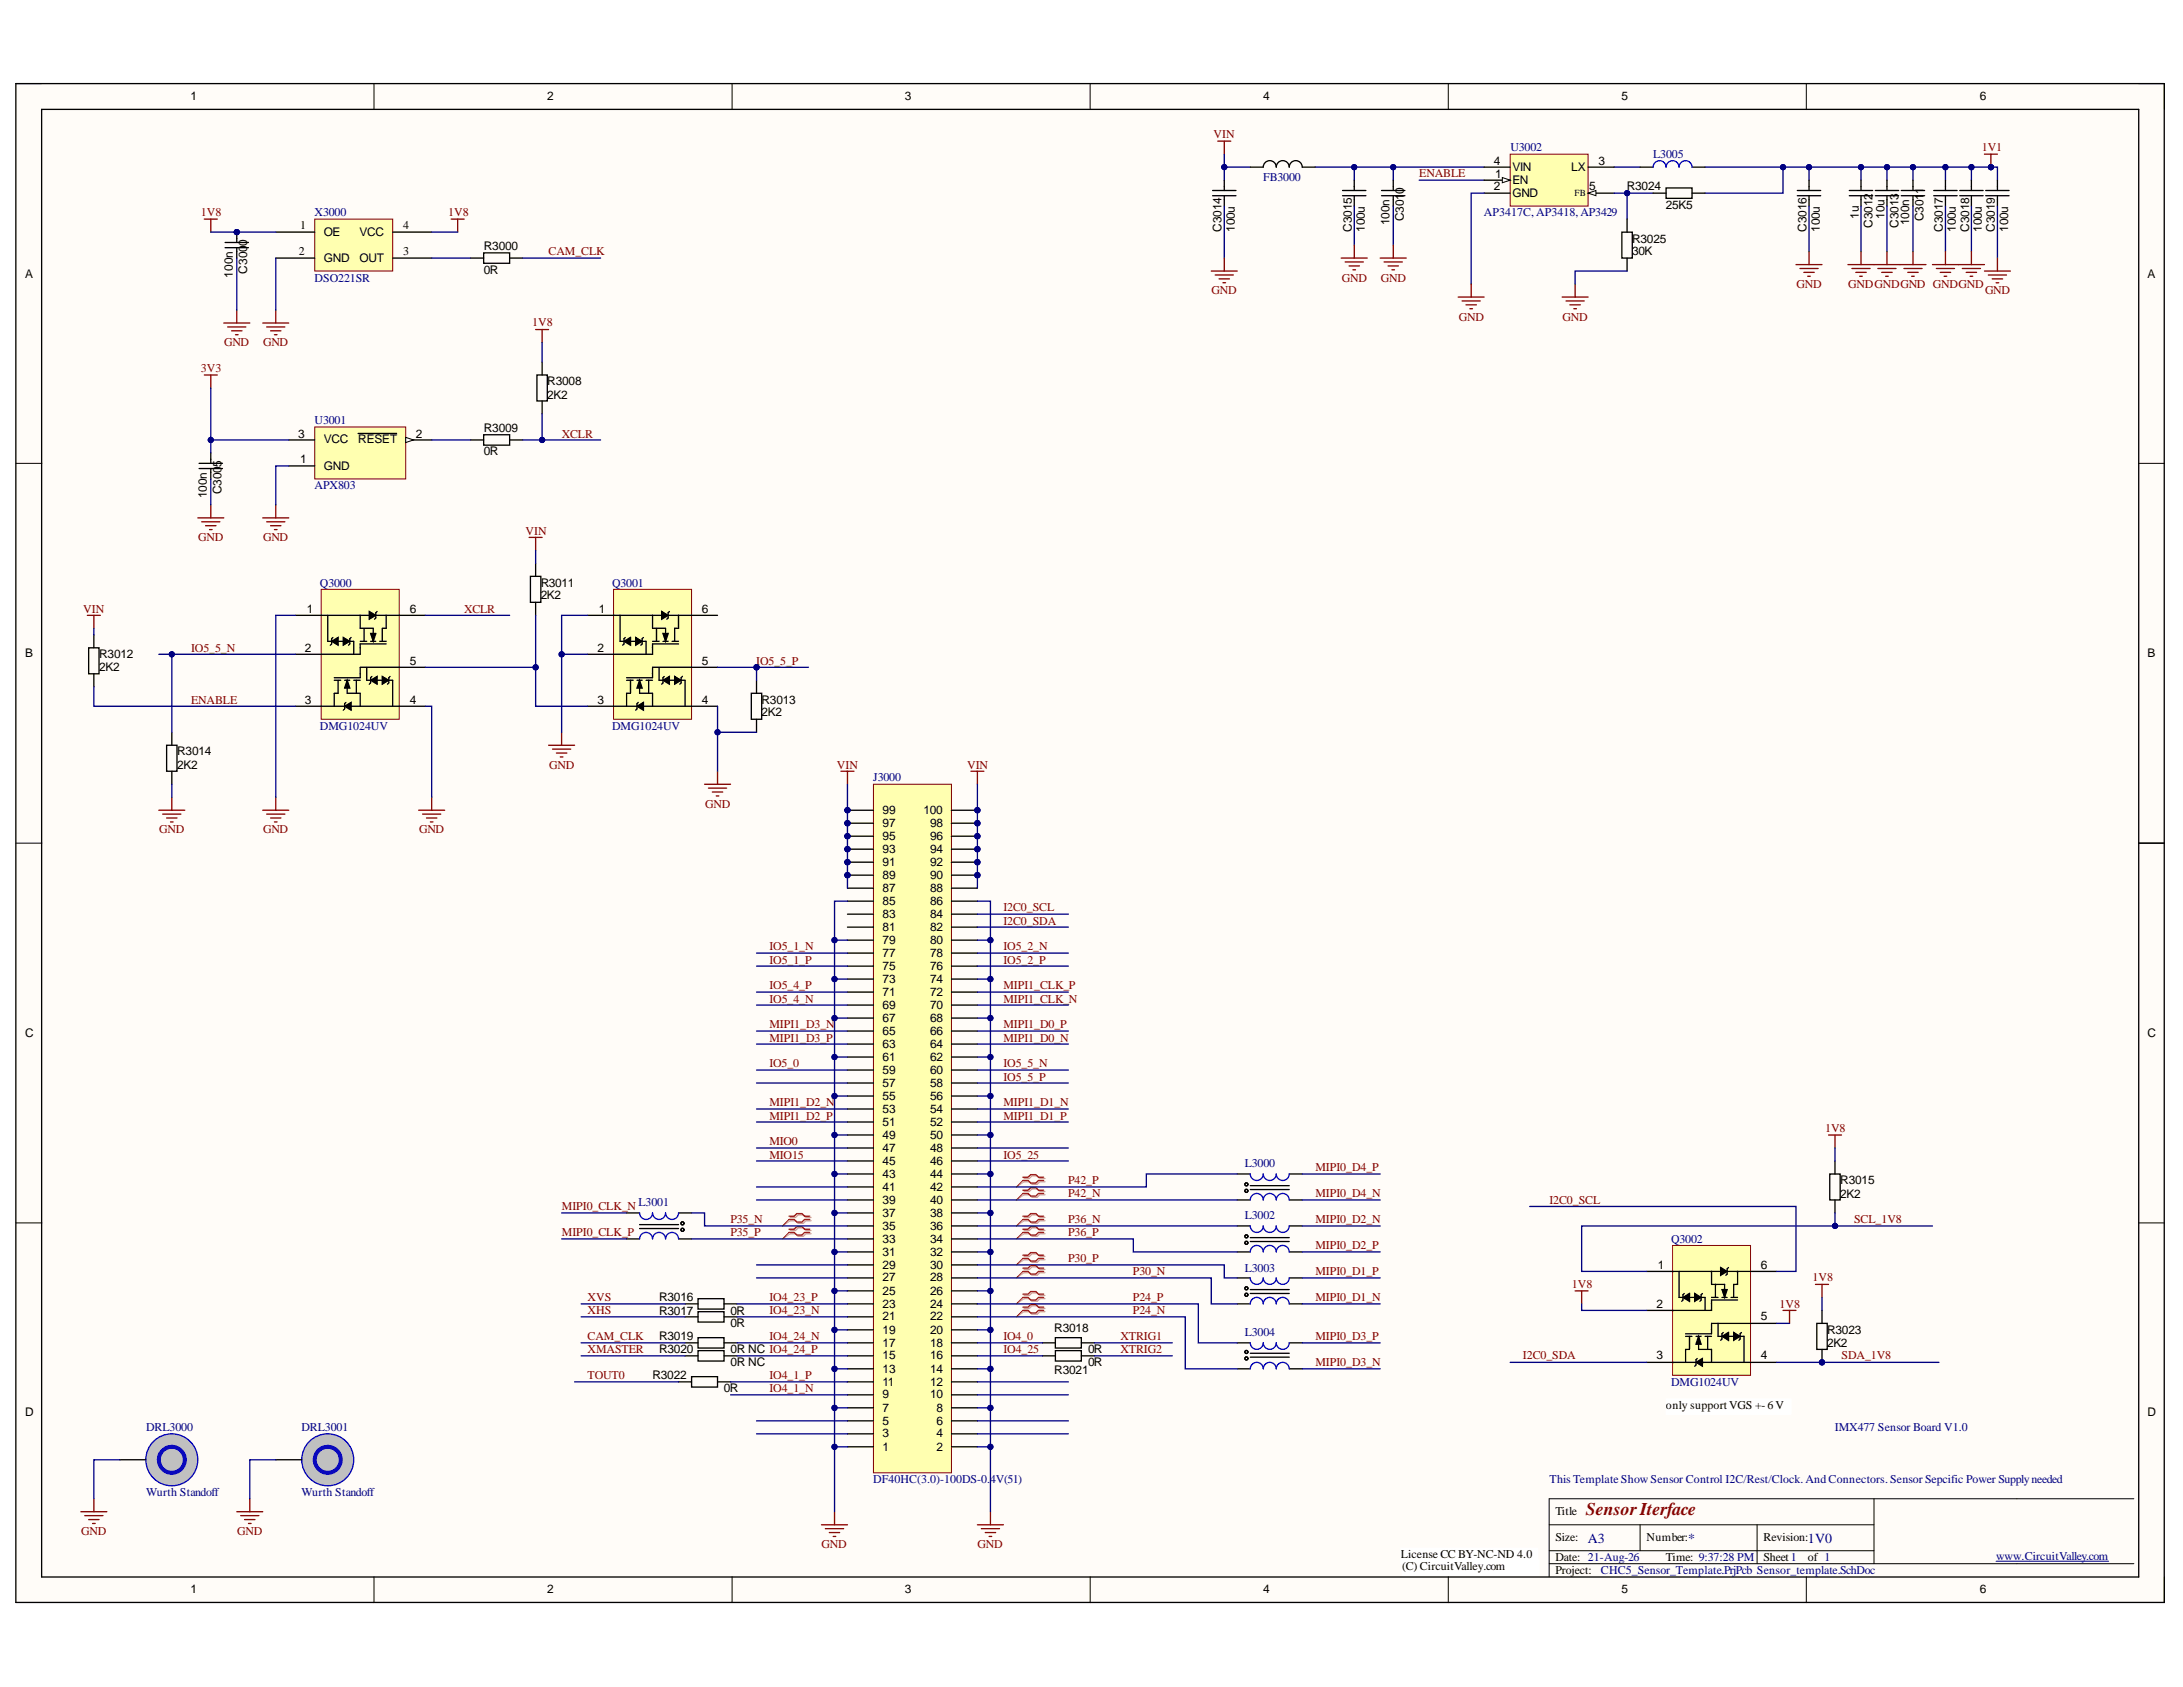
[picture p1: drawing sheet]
<svg xmlns="http://www.w3.org/2000/svg" width="279mm" height="216mm" viewBox="0 0 279 216" stroke-linecap="round" stroke-linejoin="round" font-family="sans-serif">
<defs><g id="words">
<text font-size="2.3" fill="#800000" x="203" y="193.9">SensorIterface</text>
<g font-size="1.8" fill="#000080">
<text x="203.2" y="197.4">A3</text>
<text x="216.1" y="197.4">*</text>
<text x="231.4" y="197.4">1V0</text>
</g>
<g font-size="1.5">
<text x="24.4" y="12.9">1</text>
<text x="70.1" y="12.9">2</text>
<text x="115.8" y="12.9">3</text>
<text x="161.7" y="12.9">4</text>
<text x="207.5" y="12.9">5</text>
<text x="253.4" y="12.9">6</text>
<text x="191.2" y="21.1">4</text>
<text x="191.4" y="22.8">1</text>
<text x="193.6" y="23.5">EN</text>
<text x="193.6" y="21.9">VIN</text>
<text x="201.1" y="21.9">LX</text>
<text x="204.6" y="21.1">3</text>
<text x="38.4" y="29.3">1</text>
<text x="51.6" y="29.3">4</text>
<text x="156.3" y="29.7" transform="rotate(-90 156.3 29.7)">C3014</text>
<text x="158" y="29.7" transform="rotate(-90 158 29.7)">100u</text>
<text x="173" y="29.7" transform="rotate(-90 173 29.7)">C3015</text>
<text x="174.7" y="29.7" transform="rotate(-90 174.7 29.7)">100u</text>
<text x="177.8" y="28.8" transform="rotate(-90 177.8 28.8)">100n</text>
<text x="179.7" y="28.3" transform="rotate(-90 179.7 28.3)">C301</text>
<text x="179.7" y="24.8" transform="rotate(-90 179.7 24.8)">0</text>
<text x="191.2" y="24.4">2</text>
<text x="193.6" y="25.2">GND</text>
<text x="203.4" y="24.4">5</text>
<text x="208.2" y="24.4">R3024</text>
<text x="213.2" y="26.7">25K5</text>
<text x="231.2" y="29.7" transform="rotate(-90 231.2 29.7)">C3016</text>
<text x="232.9" y="29.7" transform="rotate(-90 232.9 29.7)">100u</text>
<text x="237.9" y="28" transform="rotate(-90 237.9 28)">1u</text>
<text x="239.7" y="29.2" transform="rotate(-90 239.7 29.2)">C3012</text>
<text x="241.2" y="28" transform="rotate(-90 241.2 28)">10u</text>
<text x="243" y="29.2" transform="rotate(-90 243 29.2)">C3013</text>
<text x="244.3" y="28.8" transform="rotate(-90 244.3 28.8)">100n</text>
<text x="246.2" y="28.3" transform="rotate(-90 246.2 28.3)">C301</text>
<text x="246.2" y="24.9" transform="rotate(-90 246.2 24.9)">1</text>
<text x="248.6" y="29.7" transform="rotate(-90 248.6 29.7)">C3017</text>
<text x="250.3" y="29.7" transform="rotate(-90 250.3 29.7)">100u</text>
<text x="252" y="29.7" transform="rotate(-90 252 29.7)">C3018</text>
<text x="253.6" y="29.7" transform="rotate(-90 253.6 29.7)">100u</text>
<text x="255.3" y="29.7" transform="rotate(-90 255.3 29.7)">C3019</text>
<text x="257" y="29.7" transform="rotate(-90 257 29.7)">100u</text>
<text x="3.2" y="35.5">A</text>
<text x="29.8" y="35.5" transform="rotate(-90 29.8 35.5)">100n</text>
<text x="31.6" y="35" transform="rotate(-90 31.6 35)">C300</text>
<text x="31.6" y="31.5" transform="rotate(-90 31.6 31.5)">0</text>
<text x="38.2" y="32.6">2</text>
<text x="41.5" y="30.2">OE</text>
<text x="41.5" y="33.5">GND</text>
<text x="46" y="33.5">OUT</text>
<text x="46" y="30.2">VCC</text>
<text x="51.6" y="32.6">3</text>
<text x="61.9" y="35">0R</text>
<text x="61.9" y="32.1">R3000</text>
<text x="208.9" y="32.6">30K</text>
<text x="208.9" y="31">R3025</text>
<text x="274.9" y="35.5">A</text>
<text x="70.1" y="51">2K2</text>
<text x="70.1" y="49.3">R3008</text>
<text x="28.3" y="59.7" transform="rotate(-90 28.3 59.7)">5</text>
<text x="38.2" y="56">3</text>
<text x="38.4" y="59.3">1</text>
<text x="41.5" y="56.8">VCC</text>
<text x="45.9" y="56.8">RESET</text>
<text x="53.2" y="56">2</text>
<text x="61.9" y="58.3">0R</text>
<text x="61.9" y="55.3">R3009</text>
<text x="26.5" y="63.8" transform="rotate(-90 26.5 63.8)">100n</text>
<text x="28.3" y="63.3" transform="rotate(-90 28.3 63.3)">C300</text>
<text x="41.5" y="60.1">GND</text>
<text x="69.2" y="76.7">2K2</text>
<text x="69.2" y="75.1">R3011</text>
<text x="39" y="83.4">2</text>
<text x="39.3" y="78.4">1</text>
<text x="52.5" y="78.4">6</text>
<text x="76.5" y="83.4">2</text>
<text x="76.7" y="78.4">1</text>
<text x="89.8" y="78.4">6</text>
<text x="3.2" y="84.1">B</text>
<text x="12.7" y="85.9">2K2</text>
<text x="12.7" y="84.2">R3012</text>
<text x="52.5" y="85.1">5</text>
<text x="89.8" y="85.1">5</text>
<text x="274.9" y="84.1">B</text>
<text x="39" y="90.1">3</text>
<text x="52.5" y="90.1">4</text>
<text x="76.5" y="90.1">3</text>
<text x="89.8" y="90.1">4</text>
<text x="97.5" y="91.7">2K2</text>
<text x="97.5" y="90.1">R3013</text>
<text x="22.7" y="98.4">2K2</text>
<text x="22.7" y="96.7">R3014</text>
<text x="112.9" y="107.5">95</text>
<text x="112.9" y="105.8">97</text>
<text x="112.9" y="104.2">99</text>
<text x="118.2" y="104.2">100</text>
<text x="119" y="107.5">96</text>
<text x="119" y="105.8">98</text>
<text x="112.9" y="112.5">89</text>
<text x="112.9" y="110.8">91</text>
<text x="112.9" y="109.2">93</text>
<text x="119" y="112.5">90</text>
<text x="119" y="110.8">92</text>
<text x="119" y="109.2">94</text>
<text x="112.9" y="119.2">81</text>
<text x="112.9" y="117.5">83</text>
<text x="112.9" y="115.8">85</text>
<text x="112.9" y="114.2">87</text>
<text x="119" y="119.2">82</text>
<text x="119" y="117.5">84</text>
<text x="119" y="115.8">86</text>
<text x="119" y="114.2">88</text>
<text x="112.9" y="125.8">73</text>
<text x="112.9" y="124.2">75</text>
<text x="112.9" y="122.5">77</text>
<text x="112.9" y="120.8">79</text>
<text x="119" y="125.8">74</text>
<text x="119" y="124.2">76</text>
<text x="119" y="122.5">78</text>
<text x="119" y="120.8">80</text>
<text x="112.9" y="130.8">67</text>
<text x="112.9" y="129.2">69</text>
<text x="112.9" y="127.5">71</text>
<text x="119" y="130.8">68</text>
<text x="119" y="129.2">70</text>
<text x="119" y="127.5">72</text>
<text x="3.2" y="132.7">C</text>
<text x="112.9" y="137.4">59</text>
<text x="112.9" y="135.8">61</text>
<text x="112.9" y="134.1">63</text>
<text x="112.9" y="132.5">65</text>
<text x="119" y="137.4">60</text>
<text x="119" y="135.8">62</text>
<text x="119" y="134.1">64</text>
<text x="119" y="132.5">66</text>
<text x="274.9" y="132.7">C</text>
<text x="112.9" y="142.4">53</text>
<text x="112.9" y="140.7">55</text>
<text x="112.9" y="139.1">57</text>
<text x="119" y="142.4">54</text>
<text x="119" y="140.7">56</text>
<text x="119" y="139.1">58</text>
<text x="112.9" y="149">45</text>
<text x="112.9" y="147.4">47</text>
<text x="112.9" y="145.7">49</text>
<text x="112.9" y="144">51</text>
<text x="119" y="149">46</text>
<text x="119" y="147.4">48</text>
<text x="119" y="145.7">50</text>
<text x="119" y="144">52</text>
<text x="112.9" y="155.7">37</text>
<text x="112.9" y="154">39</text>
<text x="112.9" y="152.4">41</text>
<text x="112.9" y="150.7">43</text>
<text x="119" y="155.7">38</text>
<text x="119" y="154">40</text>
<text x="119" y="152.4">42</text>
<text x="119" y="150.7">44</text>
<text x="235.5" y="153.3">2K2</text>
<text x="235.5" y="151.6">R3015</text>
<text x="112.9" y="160.7">31</text>
<text x="112.9" y="159">33</text>
<text x="112.9" y="157.4">35</text>
<text x="119" y="160.7">32</text>
<text x="119" y="159">34</text>
<text x="119" y="157.4">36</text>
<text x="84.3" y="166.5">R3016</text>
<text x="112.9" y="167.4">23</text>
<text x="112.9" y="165.7">25</text>
<text x="112.9" y="164">27</text>
<text x="112.9" y="162.4">29</text>
<text x="119" y="167.4">24</text>
<text x="119" y="165.7">26</text>
<text x="119" y="164">28</text>
<text x="119" y="162.4">30</text>
<text x="212" y="167.4">2</text>
<text x="212.2" y="162.4">1</text>
<text x="225.4" y="162.4">6</text>
<text x="84.3" y="171.5">R3019</text>
<text x="84.3" y="173.1">R3020</text>
<text x="84.3" y="168.2">R3017</text>
<text x="93.5" y="173.1">0R NC IO4_24_P</text>
<text x="93.5" y="168.2">0R</text>
<text x="93.5" y="169.8">0R</text>
<text x="112.9" y="174">15</text>
<text x="112.9" y="172.4">17</text>
<text x="112.9" y="170.7">19</text>
<text x="112.9" y="169">21</text>
<text x="119" y="174">16</text>
<text x="119" y="172.4">18</text>
<text x="119" y="170.7">20</text>
<text x="119" y="169">22</text>
<text x="134.9" y="170.5">R3018</text>
<text x="139.3" y="173.1">0R</text>
<text x="212" y="174">3</text>
<text x="225.4" y="174">4</text>
<text x="225.4" y="169">5</text>
<text x="233.8" y="172.4">2K2</text>
<text x="233.8" y="170.7">R3023</text>
<text x="83.5" y="176.5">R3022</text>
<text x="92.6" y="178.1">0R</text>
<text x="93.5" y="174.8">0R NC</text>
<text x="112.9" y="179">9</text>
<text x="112.9" y="177.4">11</text>
<text x="112.9" y="175.7">13</text>
<text x="119" y="179">10</text>
<text x="119" y="177.4">12</text>
<text x="119" y="175.7">14</text>
<text x="134.9" y="175.8">R3021</text>
<text x="139.3" y="174.8">0R</text>
<text x="3.2" y="181.3">D</text>
<text x="112.9" y="185.7">1</text>
<text x="112.9" y="184">3</text>
<text x="112.9" y="182.4">5</text>
<text x="112.9" y="180.7">7</text>
<text x="119.9" y="185.7">2</text>
<text x="119.9" y="184">4</text>
<text x="119.9" y="182.4">6</text>
<text x="119.9" y="180.7">8</text>
<text x="213.2" y="180.3">only support VGS +- 6V</text>
<text x="274.9" y="181.3">D</text>
<text x="199.1" y="193.9">Title</text>
<text x="199.1" y="197.2">Size:</text>
<text x="210.7" y="197.2">Number:</text>
<text x="225.7" y="197.2">Revision:</text>
<text x="24.4" y="203.9">1</text>
<text x="70.1" y="203.9">2</text>
<text x="115.8" y="203.9">3</text>
<text x="161.7" y="203.9">4</text>
<text x="179.3" y="199.4">License CC BY-NC-ND 4.0</text>
<text x="179.4" y="201">(C) CircuitValley.com</text>
<text x="199.1" y="199.8">Date: 21-Aug-26</text>
<text x="199.1" y="201.5">Project:</text>
<text x="207.5" y="203.9">5</text>
<text x="213.2" y="199.8">Time: 9:37:28 PM</text>
<text x="225.7" y="199.8">Sheet1</text>
<text x="231.4" y="199.8">of 1</text>
<text x="253.4" y="203.9">6</text>
</g>
<g font-size="1.5" fill="#800000">
<text x="155.3" y="17.7">VIN</text>
<text x="181.6" y="22.7">ENABLE</text>
<text x="253.6" y="19.4">1V1</text>
<text x="25.7" y="27.7">1V8</text>
<text x="57.4" y="27.7">1V8</text>
<text x="70.2" y="32.6">CAM_CLK</text>
<text x="68.1" y="41.8">1V8</text>
<text x="155.1" y="37.6">GND</text>
<text x="171.7" y="36">GND</text>
<text x="176.7" y="36">GND</text>
<text x="186.7" y="41">GND</text>
<text x="200" y="41">GND</text>
<text x="230" y="36.9">GND</text>
<text x="236.5" y="36.9">GNDGNDGND GNDGND</text>
<text x="254.1" y="37.6">GND</text>
<text x="25.7" y="47.6">3V3</text>
<text x="28.7" y="44.3">GND</text>
<text x="33.7" y="44.3">GND</text>
<text x="71.9" y="56">XCLR</text>
<text x="25.4" y="69.3">GND</text>
<text x="33.7" y="69.3">GND</text>
<text x="67.3" y="68.4">VIN</text>
<text x="10.7" y="78.4">VIN</text>
<text x="24.5" y="83.4">IO5_5_N</text>
<text x="59.4" y="78.4">XCLR</text>
<text x="96.8" y="85.1">IO5_5_P</text>
<text x="24.5" y="90.1">ENABLE</text>
<text x="70.3" y="98.4">GND</text>
<text x="107.1" y="98.4">VIN</text>
<text x="123.8" y="98.4">VIN</text>
<text x="20.4" y="106.7">GND</text>
<text x="33.7" y="106.7">GND</text>
<text x="53.6" y="106.7">GND</text>
<text x="90.3" y="103.4">GND</text>
<text x="128.4" y="118.3">I2C0_SDA</text>
<text x="128.4" y="116.6">I2C0_SCL</text>
<text x="98.5" y="121.6">IO5_1_N</text>
<text x="98.5" y="123.3">IO5_1_P</text>
<text x="128.4" y="121.6">IO5_2_N</text>
<text x="128.4" y="123.3">IO5_2_P</text>
<text x="98.5" y="126.6">IO5_4_P</text>
<text x="98.5" y="128.3">IO5_4_N</text>
<text x="98.5" y="131.6">MIPI1_D3_N</text>
<text x="128.4" y="126.6">MIPI1_CLK_P</text>
<text x="128.4" y="131.6">MIPI1_D0_P</text>
<text x="128.4" y="128.3">MIPI1_CLK_N</text>
<text x="98.5" y="133.3">MIPI1_D3_P</text>
<text x="98.5" y="136.6">IO5_0</text>
<text x="128.4" y="133.3">MIPI1_D0_N</text>
<text x="128.4" y="136.6">IO5_5_N</text>
<text x="98.5" y="143.3">MIPI1_D2_P</text>
<text x="98.5" y="141.6">MIPI1_D2_N</text>
<text x="128.4" y="141.6">MIPI1_D1_N</text>
<text x="128.4" y="143.3">MIPI1_D1_P</text>
<text x="128.4" y="138.3">IO5_5_P</text>
<text x="98.5" y="148.3">MIO15</text>
<text x="98.5" y="146.6">MIO0</text>
<text x="128.4" y="148.3">IO5_25</text>
<text x="168.4" y="149.9">MIPI0_D4_P</text>
<text x="233.6" y="144.9">1V8</text>
<text x="71.9" y="154.9">MIPI0_CLK_N</text>
<text x="136.7" y="151.6">P42_P</text>
<text x="136.7" y="153.2">P42_N</text>
<text x="168.4" y="153.2">MIPI0_D4_N</text>
<text x="198.3" y="154">I2C0_SCL</text>
<text x="71.9" y="158.2">MIPI0_CLK_P</text>
<text x="93.5" y="158.2">P35_P</text>
<text x="93.5" y="156.6">P35_N</text>
<text x="136.7" y="156.6">P36_N</text>
<text x="136.7" y="158.2">P36_P</text>
<text x="136.7" y="161.6">P30_P</text>
<text x="168.4" y="156.6">MIPI0_D2_N</text>
<text x="168.4" y="159.9">MIPI0_D2_P</text>
<text x="237.3" y="156.6">SCL_1V8</text>
<text x="75.2" y="166.5">XVS</text>
<text x="98.5" y="166.5">IO4_23_P</text>
<text x="145" y="166.5">P24_P</text>
<text x="145" y="163.2">P30_N</text>
<text x="168.4" y="163.2">MIPI0_D1_P</text>
<text x="168.4" y="166.5">MIPI0_D1_N</text>
<text x="201.2" y="164.9">1V8</text>
<text x="227.8" y="167.4">1V8</text>
<text x="232" y="164">1V8</text>
<text x="75.2" y="171.5">CAM_CLK</text>
<text x="75.2" y="168.1">XHS</text>
<text x="75.2" y="173.1">XMASTER</text>
<text x="98.5" y="168.1">IO4_23_N</text>
<text x="98.5" y="171.5">IO4_24_N</text>
<text x="128.4" y="171.5">IO4_0</text>
<text x="128.4" y="173.1">IO4_25</text>
<text x="143.4" y="171.5">XTRIG1</text>
<text x="143.4" y="173.1">XTRIG2</text>
<text x="145" y="168.1">P24_N</text>
<text x="168.4" y="171.5">MIPI0_D3_P</text>
<text x="194.9" y="174">I2C0_SDA</text>
<text x="235.7" y="174">SDA_1V8</text>
<text x="75.2" y="176.5">TOUT0</text>
<text x="98.5" y="176.5">IO4_1_P</text>
<text x="98.5" y="178.1">IO4_1_N</text>
<text x="168.4" y="174.8">MIPI0_D3_N</text>
<text x="10.4" y="196.5">GND</text>
<text x="30.4" y="196.5">GND</text>
<text x="105.2" y="198.1">GND</text>
<text x="125.1" y="198.1">GND</text>
</g>
<g font-size="1.5" fill="#000080">
<text x="161.7" y="23.2">FB3000</text>
<text x="193.3" y="19.4">U3002</text>
<text x="211.6" y="20.2">L3005</text>
<text x="40.3" y="27.7">X3000</text>
<text x="189.9" y="27.7">AP3417C, AP3418, AP3429</text>
<text x="40.3" y="36">DSO221SR</text>
<text x="40.3" y="54.3">U3001</text>
<text x="40.3" y="62.6">APX803</text>
<text x="40.9" y="75.1">Q3000</text>
<text x="78.3" y="75.1">Q3001</text>
<text x="40.9" y="93.4">DMG1024UV</text>
<text x="78.3" y="93.4">DMG1024UV</text>
<text x="111.8" y="100">J3000</text>
<text x="159.3" y="149.4">L3000</text>
<text x="81.7" y="154.4">L3001</text>
<text x="159.3" y="156.1">L3002</text>
<text x="213.9" y="159">Q3002</text>
<text x="159.3" y="162.7">L3003</text>
<text x="159.3" y="171">L3004</text>
<text x="213.9" y="177.4">DMG1024UV</text>
<text x="18.7" y="183.1">DRL3000</text>
<text x="38.6" y="183.1">DRL3001</text>
<text x="234.9" y="183.1">IMX477 Sensor Board V1.0</text>
<text x="18.7" y="191.5">Wurth Standoff</text>
<text x="38.6" y="191.5">Wurth Standoff</text>
<text x="111.8" y="189.8">DF40HC(3.0)-100DS-0.4V(51)</text>
<text x="198.3" y="189.8">This TemplateShow Sensor Control I2C/Rest/Clock. AndConnectors. Sensor Sepcific Power Supplyneeded</text>
<text x="204.9" y="201.5">CHC5_Sensor_Template.PrjPcb Sensor_template.SchDoc</text>
<text x="255.5" y="199.6">www.CircuitValley.com</text>
</g>
<text font-size="1.2" x="201.5" y="25.1">FB</text>
</g></defs>
<g fill="#fffcf8">
<path d="M2 10.7h275v194.4h-275z" fill-rule="evenodd"/>
<path d="M5.4 14h268.3v187.8h-268.3z" fill-rule="evenodd"/>
</g>
<g fill="none" stroke="#000" stroke-width=".13">
<path d="M2 10.7h3.4M47.9 10.7v3.3M93.7 10.7v3.3M139.5 10.7v3.3M185.4 10.7v3.3M231.2 10.7v3.3M273.7 10.7h3.3v3.3M2 59.3h3.4M273.7 59.3h3.3M2 107.9h3.4M273.7 107.9h3.3M2 156.5h3.4"/>
<path d="M273.7 156.5h3.3M198.3 195.1h41.5M198.3 198.5h41.5M209.9 195.1v3.4M224.9 195.1v5M239.8 191.8v8.3M273.1 191.8h-74.8v10M47.9 201.8v3.3M93.7 201.8v3.3M139.5 201.8v3.3M185.4 201.8v3.3M198.3 200.1h74.8"/>
<path d="M231.2 201.8v3.3M277 201.8v3.3"/>
</g>
<path d="M2 10.7h275v194.4h-275zM5.3 14h268.4v187.8h-268.4zM273.7 107.9h3.3" fill="none" stroke="#000" stroke-width=".17"/>
<path d="M255.5 199.8h14.4" fill="none" stroke="#000080" stroke-width=".13"/>
<path d="M40.3 28h10v6.7h-10z" fill-rule="evenodd" fill="#ffffb0"/>
<path d="M40.3 28h10v6.7h-10z" fill="none" stroke="#800000" stroke-width=".13"/>
<path d="M35.3 29.7h5M35.3 33h5M50.3 29.7h5M50.3 33h5" fill="none" stroke="#000" stroke-width=".17"/>
<g fill="none" stroke="#800000" stroke-width=".17">
<path d="M26.1 28h1.7M27 28v1.7M35.3 39.7v1.6M57.7 28h1.7M58.6 28v1.7M33.6 41.3h3.4M34.1 41.8h2.4M34.6 42.3h1.4M35.1 42.8h.4M33.6 66.3h3.4M34.1 66.8h2.4M34.6 67.3h1.4"/>
<path d="M35.1 67.8h.4M35.3 64.6v1.7"/>
</g>
<path d="M40.3 54.6h11.6v6.7h-11.6z" fill-rule="evenodd" fill="#ffffb0"/>
<path d="M40.3 54.6h11.6v6.7h-11.6z" fill="none" stroke="#800000" stroke-width=".13"/>
<path d="M37 59.6h3.3M51.9 56.3h3.4" fill="none" stroke="#000" stroke-width=".17"/>
<path d="M51.9 56l1 .3-1 .3z" fill="#f8fcff"/>
<path d="M51.9 56l1 .3-1 .3z" fill="none" stroke="#000" stroke-width=".13"/>
<path d="M25.5 59.3h3M25.5 60h3M27 58v1.3M27 60v1.3M37 56.3h3.3M45.8 55.5h5M234.2 150.2h1.3v3.4h-1.3zM234.9 148.6v1.6M234.9 153.6v1.6" fill="none" stroke="#000" stroke-width=".17"/>
<g fill="none" stroke="#800000" stroke-width=".17">
<path d="M30.3 39.7v1.6M28.6 41.3h3.4M29.1 41.8h2.4M29.6 42.3h1.4M30.1 42.8h.4M25.3 66.3h3.3M25.8 66.8h2.3M26.3 67.3h1.3M26.8 67.8h.3M27 64.6v1.7M107.6 98.7h1.7M108.5 98.7v1.7"/>
<path d="M124.3 98.7h1.6M125.1 98.7v1.7M105.1 195.1h3.4M105.6 195.6h2.4M106.1 196.1h1.4M106.6 196.6h.4M106.8 193.5v1.6M125.1 195.1h3.3M125.6 195.6h2.3M126.1 196.1h1.3M126.6 196.6h.3M126.8 193.5v1.6"/>
</g>
<circle cx="30.3" cy="29.7" r=".33" fill="#000080"/>
<circle cx="30.3" cy="29.7" r=".33" fill="none" stroke="#000080" stroke-width=".13"/>
<path d="M30.3 29.7v.8M30.3 32.2v.8" fill="none" stroke="#000" stroke-width=".17"/>
<circle cx="30.3" cy="29.7" r=".33" fill="#000080"/>
<circle cx="30.3" cy="29.7" r=".33" fill="none" stroke="#000080" stroke-width=".13"/>
<path d="M28.8 31h3M28.8 31.7h3M30.3 30.5v.5M30.3 31.7v.5M60.2 33h1.7M61.9 32.4h3.3v1.3h-3.3zM65.2 33h1.7M60.2 56.3h1.7M61.9 55.6h3.3v1.4h-3.3zM65.2 56.3h1.7" fill="none" stroke="#000" stroke-width=".17"/>
<path d="M234 145.3h1.7M234.9 145.3v1.6M201.6 165.2h1.7M202.4 165.2v1.7M228.2 167.7h1.7M229 167.7v1.7" fill="none" stroke="#800000" stroke-width=".17"/>
<circle cx="233.2" cy="174.3" r=".33" fill="#000080"/>
<circle cx="233.2" cy="174.3" r=".33" fill="none" stroke="#000080" stroke-width=".13"/>
<path d="M233.2 167.7v1.7M233.2 172.7v1.7" fill="none" stroke="#000" stroke-width=".17"/>
<circle cx="233.2" cy="174.3" r=".33" fill="#000080"/>
<circle cx="233.2" cy="174.3" r=".33" fill="none" stroke="#000080" stroke-width=".13"/>
<path d="M232.5 169.4h1.4v3.3h-1.4z" fill="none" stroke="#000" stroke-width=".17"/>
<path d="M232.4 164.4h1.6M233.2 164.4v1.6" fill="none" stroke="#800000" stroke-width=".17"/>
<path d="M214.1 159.4h9.9v16.6h-9.9z" fill-rule="evenodd" fill="#ffffb0"/>
<path d="M214.1 159.4h9.9v16.6h-9.9z" fill="none" stroke="#800000" stroke-width=".13"/>
<g fill="none" stroke="#000" stroke-width=".17">
<path d="M68.7 48h1.4v3.3h-1.4zM69.4 46.3v1.7M69.4 51.3v1.7M210.7 162.7h9.5M210.7 174.4h6.4M214.9 162.7v3.3h.8M215.4 166l.8-.5v1zM215.6 165.5l-.2 .2v.7l-.2 .1M215.7 171h.9M216.2 166h.7M216.2 171v1.7h-.5v1.7M216.9 165.5l.8 .5-.8 .5z"/>
<path d="M217.1 174.4l.8-.5v1zM217.1 171h.6M217.2 173.9l-.1 .1v.7l-.2 .2M217.4 171l.3 1h-.6zM217.4 166h.8v1.7M217.4 171v1.7h1.7v1.7M217.9 165.5l-.2 .2v.7l-.1 .1M217.9 174.4h9.5M218.2 171h.9M218.6 171v1.7M219.1 162.7v1.7h1.6v1.6M219.1 166h.8"/>
<path d="M219.6 164.4v1.6M219.9 169.4v1.6h.8M220.2 162.2l.9 .5-.9 .5zM220.4 165h.7l-.4 1zM220.4 171l.8-.5v1zM220.4 166h.7M220.6 170.5l-.2 .2v.7l-.2 .1M221.1 162.7h6.3M221.2 162.2l-.1 .2v.7l-.2 .1M221.2 171h.7M221.6 166h.8M221.9 170.5l.8 .5-.8 .5z"/>
<path d="M222.4 166.4h-3.3v1.3h-8.4M222.4 162.7v1.7h-.5v1.6M222.4 171h.8v3.4M222.9 170.5l-.2 .2v.7l-.1 .1M227.4 169.4h-8.3v1.3h-3.4"/>
</g>
<path d="M215.4 166l.8-.5v1zM217.1 174.4l.8-.5v1zM217.4 171l.3 1h-.6zM216.9 165.5l.8 .5-.8 .5zM220.4 171l.8-.5v1zM220.4 165h.7l-.4 1zM220.2 162.2l.9 .5-.9 .5zM221.9 170.5l.8 .5-.8 .5z" fill="#000"/>
<path d="M68.6 42.2h1.6M69.4 42.2v1.6" fill="none" stroke="#800000" stroke-width=".17"/>
<path d="M41.1 75.4h10v16.7h-10z" fill-rule="evenodd" fill="#ffffb0"/>
<path d="M41.1 75.4h10v16.7h-10z" fill="none" stroke="#800000" stroke-width=".13"/>
<g fill="none" stroke="#000" stroke-width=".17">
<path d="M37.8 78.8h9.5M41.9 78.8v3.3h.9M46.1 78.8v1.6h1.7v1.7M47.3 78.3l.8 .5-.8 .4zM48.1 78.8h6.3M48.3 78.3l-.2 .1v.7l-.2 .1M49.4 78.8v1.6h-.5v1.7M11.3 82.9h1.4v3.3h-1.4zM12 81.2v1.7M12 86.2v1.7M37.8 90.4h6.3M42.4 82.1l.9-.5v1z"/>
<path d="M42.6 81.6l-.2 .1v.7l-.1 .2M42.8 87.1h.8M43.3 82.1h.6M43.3 87.1v1.6h-.5v1.7M43.9 81.6l.9 .5-.9 .5zM44.1 90.4l.8-.5v1zM44.1 87.1h.7M44.3 89.9l-.2 .2v.6l-.2 .2M44.4 87.1l.4 1h-.7zM44.4 82.1h.9v1.6M44.4 87.1v1.6h1.7v1.7M44.9 81.6l-.1 .1v.7l-.2 .2"/>
<path d="M44.9 90.4h9.5M45.3 87.1h.8M45.6 87.1v1.6M46.1 82.1h.8M46.6 80.4v1.7M46.9 85.4v1.7h.9M47.4 81.1h.7l-.3 1zM47.4 87.1l.9-.5v1zM47.4 82.1h.7M47.6 86.6l-.2 .1v.7l-.1 .2M48.3 87.1h.6M48.6 82.1h.8"/>
<path d="M48.9 86.6l.9 .5-.9 .5zM49.4 82.4h-3.3v1.3h-8.3M49.4 87.1h.9v3.3M49.9 86.6l-.1 .1v.7l-.2 .2M54.4 85.4h-8.3v1.3h-3.3M87.7 171.9h1.6M87.7 173.5h1.6M87.7 166.9h1.6M87.7 168.5h1.6M89.3 171.2h3.4v1.3h-3.4zM89.3 172.9h3.4v1.3h-3.4zM89.3 166.2h3.4v1.3h-3.4z"/>
<path d="M89.3 167.9h3.4v1.3h-3.4zM92.7 171.9h1.6M92.7 166.9h1.6M92.7 168.5h1.6M92.7 173.5h1.6"/>
</g>
<path d="M47.3 78.3l.8 .5-.8 .4zM42.4 82.1l.9-.5v1zM44.1 90.4l.8-.5v1zM44.4 87.1l.4 1h-.7zM43.9 81.6l.9 .5-.9 .5zM47.4 87.1l.9-.5v1zM47.4 81.1h.7l-.3 1zM48.9 86.6l.9 .5-.9 .5z" fill="#000"/>
<g fill="none" stroke="#800000" stroke-width=".17">
<path d="M26.1 48h1.7M27 48v1.7M11.2 78.8h1.6M12 78.8v1.6M33.6 103.7h3.4M34.1 104.2h2.4M34.6 104.7h1.4M35.1 105.2h.4M35.3 102v1.7M53.6 103.7h3.3M54.1 104.2h2.3M54.6 104.7h1.3"/>
<path d="M55.1 105.2h.3M55.3 102v1.7"/>
</g>
<circle cx="108.5" cy="112" r=".33" fill="#000080"/>
<circle cx="108.5" cy="112" r=".33" fill="none" stroke="#000080" stroke-width=".13"/>
<circle cx="125.1" cy="112" r=".33" fill="#000080"/>
<circle cx="125.1" cy="112" r=".33" fill="none" stroke="#000080" stroke-width=".13"/>
<circle cx="108.5" cy="110.3" r=".33" fill="#000080"/>
<circle cx="108.5" cy="110.3" r=".33" fill="none" stroke="#000080" stroke-width=".13"/>
<circle cx="125.1" cy="110.3" r=".33" fill="#000080"/>
<circle cx="125.1" cy="110.3" r=".33" fill="none" stroke="#000080" stroke-width=".13"/>
<circle cx="108.5" cy="108.7" r=".33" fill="#000080"/>
<circle cx="108.5" cy="108.7" r=".33" fill="none" stroke="#000080" stroke-width=".13"/>
<circle cx="125.1" cy="108.7" r=".33" fill="#000080"/>
<circle cx="125.1" cy="108.7" r=".33" fill="none" stroke="#000080" stroke-width=".13"/>
<circle cx="108.5" cy="107" r=".33" fill="#000080"/>
<circle cx="108.5" cy="107" r=".33" fill="none" stroke="#000080" stroke-width=".13"/>
<circle cx="125.1" cy="107" r=".33" fill="#000080"/>
<circle cx="125.1" cy="107" r=".33" fill="none" stroke="#000080" stroke-width=".13"/>
<circle cx="108.5" cy="105.4" r=".33" fill="#000080"/>
<circle cx="108.5" cy="105.4" r=".33" fill="none" stroke="#000080" stroke-width=".13"/>
<circle cx="125.1" cy="105.4" r=".33" fill="#000080"/>
<circle cx="125.1" cy="105.4" r=".33" fill="none" stroke="#000080" stroke-width=".13"/>
<circle cx="108.5" cy="103.7" r=".33" fill="#000080"/>
<circle cx="108.5" cy="103.7" r=".33" fill="none" stroke="#000080" stroke-width=".13"/>
<circle cx="125.1" cy="103.7" r=".33" fill="#000080"/>
<circle cx="125.1" cy="103.7" r=".33" fill="none" stroke="#000080" stroke-width=".13"/>
<path d="M111.8 100.4h10v88.1h-10z" fill-rule="evenodd" fill="#ffffb0"/>
<path d="M111.8 100.4h10v88.1h-10z" fill="none" stroke="#800000" stroke-width=".13"/>
<g fill="none" stroke="#000" stroke-width=".17">
<path d="M108.5 118.7h3.3M108.5 117h3.3M108.5 115.3h3.3M108.5 113.7h3.3M108.5 112h3.3M121.8 118.7h3.3M121.8 117h3.3M121.8 115.3h3.3M121.8 113.7h3.3M108.5 138.6h3.3M108.5 136.9h3.3M108.5 135.3h3.3"/>
<path d="M108.5 133.6h3.3M108.5 132h3.3M108.5 130.3h3.3M108.5 128.6h3.3M108.5 127h3.3M108.5 125.3h3.3M108.5 123.6h3.3M108.5 122h3.3M108.5 120.3h3.3M121.8 138.6h3.3M121.8 136.9h3.3M121.8 135.3h3.3"/>
<path d="M121.8 133.6h3.3M121.8 132h3.3M121.8 130.3h3.3M121.8 128.6h3.3M121.8 127h3.3M121.8 125.3h3.3M121.8 123.6h3.3M121.8 122h3.3M121.8 120.3h3.3M108.5 158.6h3.3M108.5 156.9h3.3M108.5 155.2h3.3"/>
<path d="M108.5 153.6h3.3M108.5 151.9h3.3M108.5 150.2h3.3M108.5 148.6h3.3M108.5 146.9h3.3M108.5 145.3h3.3M108.5 143.6h3.3M108.5 141.9h3.3M108.5 140.3h3.3M121.8 158.6h3.3M121.8 156.9h3.3M121.8 155.2h3.3"/>
<path d="M121.8 153.6h3.3M121.8 151.9h3.3M121.8 150.2h3.3M121.8 148.6h3.3M121.8 146.9h3.3M121.8 145.3h3.3M121.8 143.6h3.3M121.8 141.9h3.3M121.8 140.3h3.3M108.5 171.9h3.3M108.5 170.2h3.3M108.5 168.5h3.3"/>
<path d="M108.5 166.9h3.3M108.5 165.2h3.3M108.5 163.5h3.3M108.5 161.9h3.3M108.5 160.2h3.3M108.5 178.5h3.3M108.5 176.9h3.3M108.5 175.2h3.3M108.5 173.5h3.3M121.8 171.9h3.3M121.8 170.2h3.3M121.8 168.5h3.3"/>
<path d="M121.8 166.9h3.3M121.8 165.2h3.3M121.8 163.5h3.3M121.8 161.9h3.3M121.8 160.2h3.3M121.8 178.5h3.3M121.8 176.9h3.3M121.8 175.2h3.3M121.8 173.5h3.3M108.5 185.2h3.3M108.5 183.5h3.3M108.5 181.8h3.3"/>
<path d="M108.5 180.2h3.3M121.8 185.2h3.3M121.8 183.5h3.3M121.8 181.8h3.3M121.8 180.2h3.3"/>
</g>
<circle cx="108.5" cy="112" r=".33" fill="#000080"/>
<circle cx="108.5" cy="112" r=".33" fill="none" stroke="#000080" stroke-width=".13"/>
<path d="M121.8 112h3.3" fill="none" stroke="#000" stroke-width=".17"/>
<circle cx="125.1" cy="112" r=".33" fill="#000080"/>
<circle cx="125.1" cy="112" r=".33" fill="none" stroke="#000080" stroke-width=".13"/>
<path d="M108.5 110.3h3.3" fill="none" stroke="#000" stroke-width=".17"/>
<circle cx="108.5" cy="110.3" r=".33" fill="#000080"/>
<circle cx="108.5" cy="110.3" r=".33" fill="none" stroke="#000080" stroke-width=".13"/>
<path d="M121.8 110.3h3.3" fill="none" stroke="#000" stroke-width=".17"/>
<circle cx="125.1" cy="110.3" r=".33" fill="#000080"/>
<circle cx="125.1" cy="110.3" r=".33" fill="none" stroke="#000080" stroke-width=".13"/>
<path d="M108.5 108.7h3.3" fill="none" stroke="#000" stroke-width=".17"/>
<circle cx="108.5" cy="108.7" r=".33" fill="#000080"/>
<circle cx="108.5" cy="108.7" r=".33" fill="none" stroke="#000080" stroke-width=".13"/>
<path d="M121.8 108.7h3.3" fill="none" stroke="#000" stroke-width=".17"/>
<circle cx="125.1" cy="108.7" r=".33" fill="#000080"/>
<circle cx="125.1" cy="108.7" r=".33" fill="none" stroke="#000080" stroke-width=".13"/>
<path d="M108.5 107h3.3" fill="none" stroke="#000" stroke-width=".17"/>
<circle cx="108.5" cy="107" r=".33" fill="#000080"/>
<circle cx="108.5" cy="107" r=".33" fill="none" stroke="#000080" stroke-width=".13"/>
<path d="M121.8 107h3.3" fill="none" stroke="#000" stroke-width=".17"/>
<circle cx="125.1" cy="107" r=".33" fill="#000080"/>
<circle cx="125.1" cy="107" r=".33" fill="none" stroke="#000080" stroke-width=".13"/>
<path d="M108.5 105.4h3.3" fill="none" stroke="#000" stroke-width=".17"/>
<circle cx="108.5" cy="105.4" r=".33" fill="#000080"/>
<circle cx="108.5" cy="105.4" r=".33" fill="none" stroke="#000080" stroke-width=".13"/>
<path d="M121.8 105.4h3.3" fill="none" stroke="#000" stroke-width=".17"/>
<circle cx="125.1" cy="105.4" r=".33" fill="#000080"/>
<circle cx="125.1" cy="105.4" r=".33" fill="none" stroke="#000080" stroke-width=".13"/>
<path d="M108.5 103.7h3.3" fill="none" stroke="#000" stroke-width=".17"/>
<circle cx="108.5" cy="103.7" r=".33" fill="#000080"/>
<circle cx="108.5" cy="103.7" r=".33" fill="none" stroke="#000080" stroke-width=".13"/>
<path d="M121.8 103.7h3.3" fill="none" stroke="#000" stroke-width=".17"/>
<circle cx="125.1" cy="103.7" r=".33" fill="#000080"/>
<circle cx="125.1" cy="103.7" r=".33" fill="none" stroke="#000080" stroke-width=".13"/>
<path d="M213.2 179h16v2h-16z" fill-rule="evenodd" fill="#fff"/>
<path d="M213.2 179h16v2h-16z" fill="none" stroke="#fff" stroke-width=".13"/>
<g fill="none" stroke="#000" stroke-width=".17">
<path d="M67.9 73.8h1.3v3.3h-1.3zM68.6 72.1v1.7M68.6 77.1v1.7M21.3 95.4h1.4v3.3h-1.4zM22 93.7v1.7M22 98.7v1.7M80.2 155.2h1.7M80.2 158.6h1.7M81.9 157.2h4.9M81.9 156.7h4.9M86.8 155.2h1.7M86.8 158.6h1.7"/>
<path d="M158.4 156.9h1.6M158.4 150.2h1.6M158.4 153.6h1.6M160 158.9h5M160 158.4h5M160 152.2h5M160 151.7h5M165 156.9h1.7M165 150.2h1.7M165 153.6h1.7M158.4 163.5h1.6M158.4 166.9h1.6"/>
<path d="M158.4 160.2h1.6M160 165.5h5M160 165h5M165 163.5h1.7M165 166.9h1.7M165 160.2h1.7"/>
<circle cx="87.3" cy="156.6" r=".2"/>
<circle cx="87.3" cy="157.4" r=".2"/>
<circle cx="159.5" cy="159.1" r=".19"/>
<circle cx="159.5" cy="152.4" r=".19"/>
<circle cx="159.5" cy="158.2" r=".19"/>
<circle cx="159.5" cy="151.6" r=".19"/>
<circle cx="159.5" cy="165.7" r=".19"/>
<circle cx="159.5" cy="164.9" r=".19"/>
</g>
<path d="M81.9 155.2a.83 .83 0 0 0 .8 .9 .83 .83 0 0 0 .8-.9 .83 .83 0 0 0 .9 .9 .83 .83 0 0 0 .8-.9 .83 .83 0 0 0 .8 .9 .83 .83 0 0 0 .8-.9M81.9 158.6a.83 .83 0 0 1 .8-.9 .83 .83 0 0 1 .8 .9 .83 .83 0 0 1 .9-.9 .83 .83 0 0 1 .8 .9 .83 .83 0 0 1 .8-.9 .83 .83 0 0 1 .8 .9M160 156.9a.83 .83 0 0 0 .9 .8 .83 .83 0 0 0 .8-.8 .83 .83 0 0 0 .8 .8 .83 .83 0 0 0 .8-.8 .83 .83 0 0 0 .9 .8 .83 .83 0 0 0 .8-.8M160 150.2a.83 .83 0 0 0 .9 .9 .83 .83 0 0 0 .8-.9 .83 .83 0 0 0 .8 .9 .83 .83 0 0 0 .8-.9 .83 .83 0 0 0 .9 .9 .83 .83 0 0 0 .8-.9M160 153.6a.83 .83 0 0 1 .9-.9 .83 .83 0 0 1 .8 .9 .83 .83 0 0 1 .8-.9 .83 .83 0 0 1 .8 .9 .83 .83 0 0 1 .9-.9 .83 .83 0 0 1 .8 .9M160 163.5a.83 .83 0 0 0 .9 .9 .83 .83 0 0 0 .8-.9 .83 .83 0 0 0 .8 .9 .83 .83 0 0 0 .8-.9 .83 .83 0 0 0 .9 .9 .83 .83 0 0 0 .8-.9M160 166.9a.83 .83 0 0 1 .9-.9 .83 .83 0 0 1 .8 .9 .83 .83 0 0 1 .8-.9 .83 .83 0 0 1 .8 .9 .83 .83 0 0 1 .9-.9 .83 .83 0 0 1 .8 .9M160 160.2a.83 .83 0 0 1 .9-.8 .83 .83 0 0 1 .8 .8 .83 .83 0 0 1 .8-.8 .83 .83 0 0 1 .8 .8 .83 .83 0 0 1 .9-.8 .83 .83 0 0 1 .8 .8" fill="none" stroke="#00f" stroke-width=".17"/>
<g fill="none" stroke="#d0a19e" stroke-width=".17">
<path d="M101.1 155.8h.7l.3-.3h.7l.3 .3h.7M101.1 156.2h.7l.3 .4h.7l.3-.4h.7M101.1 157.5h.7l.3-.4h.7l.3 .4h.7M101.1 157.9h.7l.3 .3h.7l.3-.3h.7M131.1 157.5h.6l.4-.4h.6l.4 .4h.6M131.1 157.9h.6l.4 .3h.6l.4-.3h.6M131.1 155.8h.6l.4-.3h.6l.4 .3h.6M131.1 156.2h.6l.4 .4h.6l.4-.4h.6M131.1 152.5h.6l.4-.3h.6l.4 .3h.6M131.1 152.9h.6l.4 .3h.6l.4-.3h.6M131.1 150.8h.6l.4-.3h.6l.4 .3h.6M131.1 151.2h.6l.4 .4h.6l.4-.4h.6"/>
<path d="M131.1 167.5h.6l.4-.4h.6l.4 .4h.6M131.1 167.9h.6l.4 .3h.6l.4-.3h.6M131.1 165.8h.6l.4-.3h.6l.4 .3h.6M131.1 166.2h.6l.4 .3h.6l.4-.3h.6M131.1 162.5h.6l.4-.4h.6l.4 .4h.6M131.1 162.9h.6l.4 .3h.6l.4-.3h.6M131.1 160.8h.6l.4-.3h.6l.4 .3h.6M131.1 161.2h.6l.4 .4h.6l.4-.4h.6"/>
</g>
<path d="M101.1 156.2l-.9 .7M101.1 157.9l-.9 .7M131.1 157.9l-1 .7M131.1 156.2l-1 .7M131.1 152.9l-1 .7M131.1 151.2l-1 .7M131.1 167.9l-1 .6M131.1 166.2l-1 .7M131.1 162.9l-1 .6M131.1 161.2l-1 .7" fill="none" stroke="#d0a19e" stroke-width=".13"/>
<g fill="none" stroke="#f00" stroke-width=".17">
<path d="M101 155.6h.7l.3-.3h.6l.4 .3h.6M101 156.1h.7l.3 .3h.6l.4-.3h.6M101 157.3h.7l.3-.3h.6l.4 .3h.6M101 157.7h.7l.3 .4h.6l.4-.4h.6M130.9 157.3h.7l.3-.3h.7l.3 .3h.7M130.9 157.7h.7l.3 .4h.7l.3-.4h.7M130.9 155.6h.7l.3-.3h.7l.3 .3h.7M130.9 156.1h.7l.3 .3h.7l.3-.3h.7M130.9 152.3h.7l.3-.3h.7l.3 .3h.7M130.9 152.7h.7l.3 .4h.7l.3-.4h.7M130.9 150.7h.7l.3-.4h.7l.3 .4h.7M130.9 151.1h.7l.3 .3h.7l.3-.3h.7"/>
<path d="M130.9 167.3h.7l.3-.3h.7l.3 .3h.7M130.9 167.7h.7l.3 .3h.7l.3-.3h.7M130.9 165.6h.7l.3-.3h.7l.3 .3h.7M130.9 166h.7l.3 .4h.7l.3-.4h.7M130.9 162.3h.7l.3-.3h.7l.3 .3h.7M130.9 162.7h.7l.3 .3h.7l.3-.3h.7M130.9 160.6h.7l.3-.3h.7l.3 .3h.7M130.9 161h.7l.3 .4h.7l.3-.4h.7"/>
</g>
<path d="M101 156.1l-.8 .8M101 157.7l-.8 .9M130.9 157.7l-.8 .9M130.9 156.1l-.8 .8M130.9 152.7l-.8 .9M130.9 151.1l-.8 .8M130.9 167.7l-.8 .8M130.9 166l-.8 .9M130.9 162.7l-.8 .8M130.9 161l-.8 .9" fill="none" stroke="#f00" stroke-width=".13"/>
<path d="M91.8 98.7v1.7M20.3 103.7h3.4M20.8 104.2h2.4M21.3 104.7h1.4M21.8 105.2h.4M22 102v1.7M90.2 100.4h3.3M90.7 100.9h2.3M91.2 101.4h1.3M91.7 101.9h.3" fill="none" stroke="#800000" stroke-width=".17"/>
<circle cx="22" cy="186.8" r="3.3" fill="#c0c0c0"/>
<circle cx="22" cy="186.8" r="3.3" fill="none" stroke="#00f" stroke-width=".17"/>
<circle cx="22" cy="186.8" r="1.67" fill="#c0c0c0"/>
<circle cx="22" cy="186.8" r="1.67" fill="none" stroke="#00f" stroke-width=".51"/>
<path d="M15.3 186.8h3.4" fill="none" stroke="#000" stroke-width=".17"/>
<circle cx="41.9" cy="186.8" r="3.3" fill="#c0c0c0"/>
<circle cx="41.9" cy="186.8" r="3.3" fill="none" stroke="#00f" stroke-width=".17"/>
<circle cx="41.9" cy="186.8" r="1.67" fill="#c0c0c0"/>
<circle cx="41.9" cy="186.8" r="1.67" fill="none" stroke="#00f" stroke-width=".51"/>
<path d="M35.3 186.8h3.3" fill="none" stroke="#000" stroke-width=".17"/>
<path d="M78.5 75.4h10v16.7h-10z" fill-rule="evenodd" fill="#ffffb0"/>
<path d="M78.5 75.4h10v16.7h-10z" fill="none" stroke="#800000" stroke-width=".13"/>
<g fill="none" stroke="#000" stroke-width=".17">
<path d="M75.2 78.8h9.5M79.4 78.8v3.3h.8M83.5 78.8v1.6h1.7v1.7M84.7 78.3l.8 .5-.8 .4zM85.5 78.8h6.3M85.7 78.3l-.2 .1v.7l-.2 .1M86.8 78.8v1.6h-.5v1.7M75.2 90.4h6.3M79.9 82.1l.8-.5v1zM80 81.6l-.1 .1v.7l-.2 .2M80.2 87.1h.8M80.7 82.1h.7"/>
<path d="M80.7 87.1v1.6h-.5v1.7M81.4 81.6l.8 .5-.8 .5zM81.5 90.4l.9-.5v1zM81.5 87.1h.7M81.7 89.9l-.2 .2v.6l-.1 .2M81.9 87.1l.3 1h-.7zM81.9 82.1h.8v1.6M81.9 87.1v1.6h1.6v1.7M82.4 81.6l-.2 .1v.7l-.2 .2M82.4 90.4h9.4M82.7 87.1h.8M83 87.1v1.6"/>
<path d="M83.5 82.1h.9M84 80.4v1.7M84.4 85.4v1.7h.8M84.9 81.1h.6l-.3 1zM84.9 87.1l.8-.5v1zM84.9 82.1h.6M85 86.6l-.1 .1v.7l-.2 .2M85.7 87.1h.6M86 82.1h.8M86.3 86.6l.9 .5-.9 .5zM86.8 82.4h-3.3v1.3h-8.3M86.8 87.1h.9v3.3"/>
<path d="M87.3 86.6l-.1 .1v.7l-.2 .2M91.8 85.4h-8.3v1.3h-3.3"/>
</g>
<path d="M84.7 78.3l.8 .5-.8 .4zM79.9 82.1l.8-.5v1zM81.5 90.4l.9-.5v1zM81.9 87.1l.3 1h-.7zM81.4 81.6l.8 .5-.8 .5zM84.9 87.1l.8-.5v1zM84.9 81.1h.6l-.3 1zM86.3 86.6l.9 .5-.9 .5z" fill="#000"/>
<path d="M67.7 68.8h1.7M68.6 68.8v1.6" fill="none" stroke="#800000" stroke-width=".17"/>
<circle cx="96.8" cy="85.4" r=".33" fill="#000080"/>
<circle cx="96.8" cy="85.4" r=".33" fill="none" stroke="#000080" stroke-width=".13"/>
<path d="M70.2 95.4h3.3M70.7 95.9h2.3M71.2 96.4h1.3M71.7 96.9h.3M71.9 93.7v1.7" fill="none" stroke="#800000" stroke-width=".17"/>
<g fill="none" stroke="#000" stroke-width=".17">
<path d="M96.2 88.7h1.3v3.4h-1.3zM96.8 87.1v1.6M96.8 92.1v1.6M86.8 176.9h1.7M88.5 176.2h3.3v1.3h-3.3zM91.8 176.9h1.7M133.4 171.9h1.7M133.4 173.5h1.7M135.1 171.2h3.3v1.3h-3.3zM135.1 172.9h3.3v1.3h-3.3zM138.4 171.9h1.7M138.4 173.5h1.7"/>
<path d="M158.4 175.2h1.6M158.4 171.9h1.6M160 173.2h5M160 173.7h5M165 175.2h1.7M165 171.9h1.7"/>
<circle cx="159.5" cy="173" r=".19"/>
<circle cx="159.5" cy="173.9" r=".2"/>
</g>
<path d="M160 171.9a.83 .83 0 0 0 .9 .8 .83 .83 0 0 0 .8-.8 .83 .83 0 0 0 .8 .8 .83 .83 0 0 0 .8-.8 .83 .83 0 0 0 .9 .8 .83 .83 0 0 0 .8-.8M160 175.2a.83 .83 0 0 1 .9-.8 .83 .83 0 0 1 .8 .8 .83 .83 0 0 1 .8-.8 .83 .83 0 0 1 .8 .8 .83 .83 0 0 1 .9-.8 .83 .83 0 0 1 .8 .8" fill="none" stroke="#00f" stroke-width=".17"/>
<path d="M27 49.7v6.6h10" fill="none" stroke="#000080" stroke-width=".17"/>
<circle cx="27" cy="56.3" r=".33" fill="#000080"/>
<circle cx="27" cy="56.3" r=".33" fill="none" stroke="#000080" stroke-width=".13"/>
<path d="M27 29.7h8.3" fill="none" stroke="#000080" stroke-width=".17"/>
<circle cx="30.3" cy="29.7" r=".33" fill="#000080"/>
<circle cx="30.3" cy="29.7" r=".33" fill="none" stroke="#000080" stroke-width=".13"/>
<path d="M30.3 33v6.7M35.3 33v6.7M55.3 33h4.9M55.3 29.7h3.3M66.9 33h10M37 59.6h-1.7v5M55.3 56.3h4.9M27 61.3v3.3M125.1 100.4v13.3" fill="none" stroke="#000080" stroke-width=".17"/>
<circle cx="125.1" cy="103.7" r=".33" fill="#000080"/>
<circle cx="125.1" cy="103.7" r=".33" fill="none" stroke="#000080" stroke-width=".13"/>
<circle cx="125.1" cy="105.4" r=".33" fill="#000080"/>
<circle cx="125.1" cy="105.4" r=".33" fill="none" stroke="#000080" stroke-width=".13"/>
<circle cx="125.1" cy="107" r=".33" fill="#000080"/>
<circle cx="125.1" cy="107" r=".33" fill="none" stroke="#000080" stroke-width=".13"/>
<circle cx="125.1" cy="108.7" r=".33" fill="#000080"/>
<circle cx="125.1" cy="108.7" r=".33" fill="none" stroke="#000080" stroke-width=".13"/>
<circle cx="125.1" cy="110.3" r=".33" fill="#000080"/>
<circle cx="125.1" cy="110.3" r=".33" fill="none" stroke="#000080" stroke-width=".13"/>
<circle cx="125.1" cy="112" r=".33" fill="#000080"/>
<circle cx="125.1" cy="112" r=".33" fill="none" stroke="#000080" stroke-width=".13"/>
<g fill="none" stroke="#000080" stroke-width=".17">
<path d="M96.8 138.6h11.7M96.8 136.9h11.7M96.8 133.6h11.7M96.8 132h11.7M96.8 128.6h11.7M96.8 127h11.7M96.8 123.6h11.7M96.8 122h11.7M96.8 153.6h11.7M96.8 151.9h11.7M96.8 148.6h11.7M96.8 146.9h11.7"/>
<path d="M96.8 143.6h11.7M96.8 141.9h11.7M96.8 163.5h11.7M96.8 161.9h11.7M96.8 183.5h11.7M96.8 181.8h11.7M106.8 185.2h1.7"/>
</g>
<circle cx="106.8" cy="185.2" r=".33" fill="#000080"/>
<circle cx="106.8" cy="185.2" r=".33" fill="none" stroke="#000080" stroke-width=".13"/>
<path d="M106.8 180.2h1.7" fill="none" stroke="#000080" stroke-width=".17"/>
<circle cx="106.8" cy="180.2" r=".33" fill="#000080"/>
<circle cx="106.8" cy="180.2" r=".33" fill="none" stroke="#000080" stroke-width=".13"/>
<path d="M106.8 175.2h1.7" fill="none" stroke="#000080" stroke-width=".17"/>
<circle cx="106.8" cy="175.2" r=".33" fill="#000080"/>
<circle cx="106.8" cy="175.2" r=".33" fill="none" stroke="#000080" stroke-width=".13"/>
<path d="M106.8 170.2h1.7" fill="none" stroke="#000080" stroke-width=".17"/>
<circle cx="106.8" cy="170.2" r=".33" fill="#000080"/>
<circle cx="106.8" cy="170.2" r=".33" fill="none" stroke="#000080" stroke-width=".13"/>
<path d="M106.8 165.2h1.7" fill="none" stroke="#000080" stroke-width=".17"/>
<circle cx="106.8" cy="165.2" r=".33" fill="#000080"/>
<circle cx="106.8" cy="165.2" r=".33" fill="none" stroke="#000080" stroke-width=".13"/>
<path d="M106.8 160.2h1.7" fill="none" stroke="#000080" stroke-width=".17"/>
<circle cx="106.8" cy="160.2" r=".33" fill="#000080"/>
<circle cx="106.8" cy="160.2" r=".33" fill="none" stroke="#000080" stroke-width=".13"/>
<path d="M106.8 155.2h1.7" fill="none" stroke="#000080" stroke-width=".17"/>
<circle cx="106.8" cy="155.2" r=".33" fill="#000080"/>
<circle cx="106.8" cy="155.2" r=".33" fill="none" stroke="#000080" stroke-width=".13"/>
<path d="M106.8 150.2h1.7" fill="none" stroke="#000080" stroke-width=".17"/>
<circle cx="106.8" cy="150.2" r=".33" fill="#000080"/>
<circle cx="106.8" cy="150.2" r=".33" fill="none" stroke="#000080" stroke-width=".13"/>
<path d="M106.8 145.3h1.7" fill="none" stroke="#000080" stroke-width=".17"/>
<circle cx="106.8" cy="145.3" r=".33" fill="#000080"/>
<circle cx="106.8" cy="145.3" r=".33" fill="none" stroke="#000080" stroke-width=".13"/>
<path d="M106.8 140.3h1.7" fill="none" stroke="#000080" stroke-width=".17"/>
<circle cx="106.8" cy="140.3" r=".33" fill="#000080"/>
<circle cx="106.8" cy="140.3" r=".33" fill="none" stroke="#000080" stroke-width=".13"/>
<path d="M106.8 135.3h1.7" fill="none" stroke="#000080" stroke-width=".17"/>
<circle cx="106.8" cy="135.3" r=".33" fill="#000080"/>
<circle cx="106.8" cy="135.3" r=".33" fill="none" stroke="#000080" stroke-width=".13"/>
<path d="M106.8 130.3h1.7" fill="none" stroke="#000080" stroke-width=".17"/>
<circle cx="106.8" cy="130.3" r=".33" fill="#000080"/>
<circle cx="106.8" cy="130.3" r=".33" fill="none" stroke="#000080" stroke-width=".13"/>
<path d="M106.8 125.3h1.7" fill="none" stroke="#000080" stroke-width=".17"/>
<circle cx="106.8" cy="125.3" r=".33" fill="#000080"/>
<circle cx="106.8" cy="125.3" r=".33" fill="none" stroke="#000080" stroke-width=".13"/>
<path d="M106.8 120.3h1.7" fill="none" stroke="#000080" stroke-width=".17"/>
<circle cx="106.8" cy="120.3" r=".33" fill="#000080"/>
<circle cx="106.8" cy="120.3" r=".33" fill="none" stroke="#000080" stroke-width=".13"/>
<path d="M125.1 185.2h1.7" fill="none" stroke="#000080" stroke-width=".17"/>
<circle cx="126.8" cy="185.2" r=".33" fill="#000080"/>
<circle cx="126.8" cy="185.2" r=".33" fill="none" stroke="#000080" stroke-width=".13"/>
<path d="M125.1 183.5h11.6M125.1 181.8h11.6M125.1 180.2h1.7" fill="none" stroke="#000080" stroke-width=".17"/>
<circle cx="126.8" cy="180.2" r=".33" fill="#000080"/>
<circle cx="126.8" cy="180.2" r=".33" fill="none" stroke="#000080" stroke-width=".13"/>
<path d="M125.1 178.5h11.6M125.1 176.9h11.6M125.1 175.2h1.7" fill="none" stroke="#000080" stroke-width=".17"/>
<circle cx="126.8" cy="175.2" r=".33" fill="#000080"/>
<circle cx="126.8" cy="175.2" r=".33" fill="none" stroke="#000080" stroke-width=".13"/>
<path d="M125.1 171.9h8.3M125.1 170.2h1.7" fill="none" stroke="#000080" stroke-width=".17"/>
<circle cx="126.8" cy="170.2" r=".33" fill="#000080"/>
<circle cx="126.8" cy="170.2" r=".33" fill="none" stroke="#000080" stroke-width=".13"/>
<path d="M125.1 165.2h1.7" fill="none" stroke="#000080" stroke-width=".17"/>
<circle cx="126.8" cy="165.2" r=".33" fill="#000080"/>
<circle cx="126.8" cy="165.2" r=".33" fill="none" stroke="#000080" stroke-width=".13"/>
<path d="M125.1 160.2h1.7" fill="none" stroke="#000080" stroke-width=".17"/>
<circle cx="126.8" cy="160.2" r=".33" fill="#000080"/>
<circle cx="126.8" cy="160.2" r=".33" fill="none" stroke="#000080" stroke-width=".13"/>
<path d="M125.1 155.2h1.7" fill="none" stroke="#000080" stroke-width=".17"/>
<circle cx="126.8" cy="155.2" r=".33" fill="#000080"/>
<circle cx="126.8" cy="155.2" r=".33" fill="none" stroke="#000080" stroke-width=".13"/>
<path d="M125.1 150.2h1.7" fill="none" stroke="#000080" stroke-width=".17"/>
<circle cx="126.8" cy="150.2" r=".33" fill="#000080"/>
<circle cx="126.8" cy="150.2" r=".33" fill="none" stroke="#000080" stroke-width=".13"/>
<path d="M125.1 148.6h11.6M125.1 146.9h11.6M125.1 145.3h1.7" fill="none" stroke="#000080" stroke-width=".17"/>
<circle cx="126.8" cy="145.3" r=".33" fill="#000080"/>
<circle cx="126.8" cy="145.3" r=".33" fill="none" stroke="#000080" stroke-width=".13"/>
<path d="M125.1 143.6h11.6M125.1 141.9h11.6M125.1 140.3h1.7" fill="none" stroke="#000080" stroke-width=".17"/>
<circle cx="126.8" cy="140.3" r=".33" fill="#000080"/>
<circle cx="126.8" cy="140.3" r=".33" fill="none" stroke="#000080" stroke-width=".13"/>
<path d="M125.1 138.6h11.6M125.1 136.9h11.6M125.1 135.3h1.7" fill="none" stroke="#000080" stroke-width=".17"/>
<circle cx="126.8" cy="135.3" r=".33" fill="#000080"/>
<circle cx="126.8" cy="135.3" r=".33" fill="none" stroke="#000080" stroke-width=".13"/>
<path d="M125.1 133.6h11.6M125.1 132h11.6M125.1 130.3h1.7" fill="none" stroke="#000080" stroke-width=".17"/>
<circle cx="126.8" cy="130.3" r=".33" fill="#000080"/>
<circle cx="126.8" cy="130.3" r=".33" fill="none" stroke="#000080" stroke-width=".13"/>
<path d="M125.1 128.6h11.6M125.1 127h11.6M125.1 125.3h1.7" fill="none" stroke="#000080" stroke-width=".17"/>
<circle cx="126.8" cy="125.3" r=".33" fill="#000080"/>
<circle cx="126.8" cy="125.3" r=".33" fill="none" stroke="#000080" stroke-width=".13"/>
<path d="M125.1 123.6h11.6M125.1 122h11.6M125.1 120.3h1.7" fill="none" stroke="#000080" stroke-width=".17"/>
<circle cx="126.8" cy="120.3" r=".33" fill="#000080"/>
<circle cx="126.8" cy="120.3" r=".33" fill="none" stroke="#000080" stroke-width=".13"/>
<path d="M108.5 100.4v13.3M125.1 118.7h11.6M125.1 117h11.6" fill="none" stroke="#000080" stroke-width=".17"/>
<circle cx="108.5" cy="103.7" r=".33" fill="#000080"/>
<circle cx="108.5" cy="103.7" r=".33" fill="none" stroke="#000080" stroke-width=".13"/>
<circle cx="108.5" cy="105.4" r=".33" fill="#000080"/>
<circle cx="108.5" cy="105.4" r=".33" fill="none" stroke="#000080" stroke-width=".13"/>
<circle cx="108.5" cy="107" r=".33" fill="#000080"/>
<circle cx="108.5" cy="107" r=".33" fill="none" stroke="#000080" stroke-width=".13"/>
<circle cx="108.5" cy="108.7" r=".33" fill="#000080"/>
<circle cx="108.5" cy="108.7" r=".33" fill="none" stroke="#000080" stroke-width=".13"/>
<circle cx="108.5" cy="110.3" r=".33" fill="#000080"/>
<circle cx="108.5" cy="110.3" r=".33" fill="none" stroke="#000080" stroke-width=".13"/>
<circle cx="108.5" cy="112" r=".33" fill="#000080"/>
<circle cx="108.5" cy="112" r=".33" fill="none" stroke="#000080" stroke-width=".13"/>
<path d="M227.4 174.4h20.8" fill="none" stroke="#000080" stroke-width=".17"/>
<circle cx="233.2" cy="174.3" r=".33" fill="#000080"/>
<circle cx="233.2" cy="174.3" r=".33" fill="none" stroke="#000080" stroke-width=".13"/>
<path d="M69.4 53v3.3M195.8 154.4h34.1v8.3h-2.5M234.9 146.9v1.7M193.3 174.4h17.4M202.4 166.9v.8h8.3M227.4 169.4h1.6M233.2 166v1.7" fill="none" stroke="#000080" stroke-width=".17"/>
<circle cx="69.4" cy="56.3" r=".33" fill="#000080"/>
<circle cx="69.4" cy="56.3" r=".33" fill="none" stroke="#000080" stroke-width=".13"/>
<path d="M69.4 43.8v2.5M37.8 78.8h-2.5v23.2M20.3 83.7h17.5M54.4 90.4h.9v11.6" fill="none" stroke="#000080" stroke-width=".17"/>
<circle cx="22" cy="83.7" r=".33" fill="#000080"/>
<circle cx="22" cy="83.7" r=".33" fill="none" stroke="#000080" stroke-width=".13"/>
<path d="M27 56.3v1.7M54.4 78.8h10.8" fill="none" stroke="#000080" stroke-width=".17"/>
<circle cx="27" cy="56.3" r=".33" fill="#000080"/>
<circle cx="27" cy="56.3" r=".33" fill="none" stroke="#000080" stroke-width=".13"/>
<g fill="none" stroke="#000080" stroke-width=".17">
<path d="M12 87.9v2.5h25.8M12 80.4v.8M71.9 158.6h8.3M71.9 155.2h8.3M88.5 155.2h1.7v1.7h18.3M88.5 158.6h20M125.1 158.6h20v1.6h13.3M125.1 153.6h33.3M125.1 156.9h33.3M158.4 150.2h-11.7v1.7h-21.6M166.7 153.6h10M166.7 150.2h10"/>
<path d="M166.7 156.9h10M234.9 155.2v1.7M74.4 173.5h13.3M74.4 171.9h13.3M74.4 168.5h13.3M74.4 166.9h13.3M94.3 173.5h14.2M94.3 171.9h14.2M94.3 168.5h14.2M94.3 166.9h14.2M125.1 161.9h31.6v1.6h1.7M125.1 163.5h29.9v3.4h3.4"/>
<path d="M125.1 166.9h28.3v5h5M125.1 168.5h26.6v6.7h6.7M125.1 173.5h8.3M166.7 171.9h10M166.7 166.9h10M166.7 160.2h10M166.7 163.5h10M166.7 175.2h10"/>
</g>
<circle cx="234.9" cy="156.9" r=".33" fill="#000080"/>
<circle cx="234.9" cy="156.9" r=".33" fill="none" stroke="#000080" stroke-width=".13"/>
<path d="M108.5 115.3h-1.7v78.2" fill="none" stroke="#000080" stroke-width=".17"/>
<circle cx="106.8" cy="185.2" r=".33" fill="#000080"/>
<circle cx="106.8" cy="185.2" r=".33" fill="none" stroke="#000080" stroke-width=".13"/>
<circle cx="106.8" cy="180.2" r=".33" fill="#000080"/>
<circle cx="106.8" cy="180.2" r=".33" fill="none" stroke="#000080" stroke-width=".13"/>
<circle cx="106.8" cy="175.2" r=".33" fill="#000080"/>
<circle cx="106.8" cy="175.2" r=".33" fill="none" stroke="#000080" stroke-width=".13"/>
<circle cx="106.8" cy="170.2" r=".33" fill="#000080"/>
<circle cx="106.8" cy="170.2" r=".33" fill="none" stroke="#000080" stroke-width=".13"/>
<circle cx="106.8" cy="165.2" r=".33" fill="#000080"/>
<circle cx="106.8" cy="165.2" r=".33" fill="none" stroke="#000080" stroke-width=".13"/>
<circle cx="106.8" cy="160.2" r=".33" fill="#000080"/>
<circle cx="106.8" cy="160.2" r=".33" fill="none" stroke="#000080" stroke-width=".13"/>
<circle cx="106.8" cy="155.2" r=".33" fill="#000080"/>
<circle cx="106.8" cy="155.2" r=".33" fill="none" stroke="#000080" stroke-width=".13"/>
<circle cx="106.8" cy="150.2" r=".33" fill="#000080"/>
<circle cx="106.8" cy="150.2" r=".33" fill="none" stroke="#000080" stroke-width=".13"/>
<circle cx="106.8" cy="145.3" r=".33" fill="#000080"/>
<circle cx="106.8" cy="145.3" r=".33" fill="none" stroke="#000080" stroke-width=".13"/>
<circle cx="106.8" cy="140.3" r=".33" fill="#000080"/>
<circle cx="106.8" cy="140.3" r=".33" fill="none" stroke="#000080" stroke-width=".13"/>
<circle cx="106.8" cy="135.3" r=".33" fill="#000080"/>
<circle cx="106.8" cy="135.3" r=".33" fill="none" stroke="#000080" stroke-width=".13"/>
<circle cx="106.8" cy="130.3" r=".33" fill="#000080"/>
<circle cx="106.8" cy="130.3" r=".33" fill="none" stroke="#000080" stroke-width=".13"/>
<circle cx="106.8" cy="125.3" r=".33" fill="#000080"/>
<circle cx="106.8" cy="125.3" r=".33" fill="none" stroke="#000080" stroke-width=".13"/>
<circle cx="106.8" cy="120.3" r=".33" fill="#000080"/>
<circle cx="106.8" cy="120.3" r=".33" fill="none" stroke="#000080" stroke-width=".13"/>
<path d="M66.9 56.3h10" fill="none" stroke="#000080" stroke-width=".17"/>
<circle cx="69.4" cy="56.3" r=".33" fill="#000080"/>
<circle cx="69.4" cy="56.3" r=".33" fill="none" stroke="#000080" stroke-width=".13"/>
<path d="M247.3 156.9h-44.9v5.8h8.3" fill="none" stroke="#000080" stroke-width=".17"/>
<circle cx="234.9" cy="156.9" r=".33" fill="#000080"/>
<circle cx="234.9" cy="156.9" r=".33" fill="none" stroke="#000080" stroke-width=".13"/>
<path d="M125.1 115.3h1.7v78.2" fill="none" stroke="#000080" stroke-width=".17"/>
<circle cx="126.8" cy="185.2" r=".33" fill="#000080"/>
<circle cx="126.8" cy="185.2" r=".33" fill="none" stroke="#000080" stroke-width=".13"/>
<circle cx="126.8" cy="180.2" r=".33" fill="#000080"/>
<circle cx="126.8" cy="180.2" r=".33" fill="none" stroke="#000080" stroke-width=".13"/>
<circle cx="126.8" cy="175.2" r=".33" fill="#000080"/>
<circle cx="126.8" cy="175.2" r=".33" fill="none" stroke="#000080" stroke-width=".13"/>
<circle cx="126.8" cy="170.2" r=".33" fill="#000080"/>
<circle cx="126.8" cy="170.2" r=".33" fill="none" stroke="#000080" stroke-width=".13"/>
<circle cx="126.8" cy="165.2" r=".33" fill="#000080"/>
<circle cx="126.8" cy="165.2" r=".33" fill="none" stroke="#000080" stroke-width=".13"/>
<circle cx="126.8" cy="160.2" r=".33" fill="#000080"/>
<circle cx="126.8" cy="160.2" r=".33" fill="none" stroke="#000080" stroke-width=".13"/>
<circle cx="126.8" cy="155.2" r=".33" fill="#000080"/>
<circle cx="126.8" cy="155.2" r=".33" fill="none" stroke="#000080" stroke-width=".13"/>
<circle cx="126.8" cy="150.2" r=".33" fill="#000080"/>
<circle cx="126.8" cy="150.2" r=".33" fill="none" stroke="#000080" stroke-width=".13"/>
<circle cx="126.8" cy="145.3" r=".33" fill="#000080"/>
<circle cx="126.8" cy="145.3" r=".33" fill="none" stroke="#000080" stroke-width=".13"/>
<circle cx="126.8" cy="140.3" r=".33" fill="#000080"/>
<circle cx="126.8" cy="140.3" r=".33" fill="none" stroke="#000080" stroke-width=".13"/>
<circle cx="126.8" cy="135.3" r=".33" fill="#000080"/>
<circle cx="126.8" cy="135.3" r=".33" fill="none" stroke="#000080" stroke-width=".13"/>
<circle cx="126.8" cy="130.3" r=".33" fill="#000080"/>
<circle cx="126.8" cy="130.3" r=".33" fill="none" stroke="#000080" stroke-width=".13"/>
<circle cx="126.8" cy="125.3" r=".33" fill="#000080"/>
<circle cx="126.8" cy="125.3" r=".33" fill="none" stroke="#000080" stroke-width=".13"/>
<circle cx="126.8" cy="120.3" r=".33" fill="#000080"/>
<circle cx="126.8" cy="120.3" r=".33" fill="none" stroke="#000080" stroke-width=".13"/>
<path d="M22 83.7v10" fill="none" stroke="#000080" stroke-width=".17"/>
<circle cx="22" cy="83.7" r=".33" fill="#000080"/>
<circle cx="22" cy="83.7" r=".33" fill="none" stroke="#000080" stroke-width=".13"/>
<path d="M54.4 85.4h14.2v5h6.6M22 100.4v1.6" fill="none" stroke="#000080" stroke-width=".17"/>
<circle cx="68.6" cy="85.4" r=".33" fill="#000080"/>
<circle cx="68.6" cy="85.4" r=".33" fill="none" stroke="#000080" stroke-width=".13"/>
<path d="M68.6 78.8v6.6" fill="none" stroke="#000080" stroke-width=".17"/>
<circle cx="68.6" cy="85.4" r=".33" fill="#000080"/>
<circle cx="68.6" cy="85.4" r=".33" fill="none" stroke="#000080" stroke-width=".13"/>
<path d="M68.6 70.4v1.7M91.8 85.4h11.7" fill="none" stroke="#000080" stroke-width=".17"/>
<circle cx="96.8" cy="85.4" r=".33" fill="#000080"/>
<circle cx="96.8" cy="85.4" r=".33" fill="none" stroke="#000080" stroke-width=".13"/>
<path d="M75.2 78.8h-3.3v4.9h3.3" fill="none" stroke="#000080" stroke-width=".17"/>
<circle cx="71.9" cy="83.7" r=".33" fill="#000080"/>
<circle cx="71.9" cy="83.7" r=".33" fill="none" stroke="#000080" stroke-width=".13"/>
<path d="M71.9 83.7v10" fill="none" stroke="#000080" stroke-width=".17"/>
<circle cx="71.9" cy="83.7" r=".33" fill="#000080"/>
<circle cx="71.9" cy="83.7" r=".33" fill="none" stroke="#000080" stroke-width=".13"/>
<path d="M96.8 85.4v1.7" fill="none" stroke="#000080" stroke-width=".17"/>
<circle cx="96.8" cy="85.4" r=".33" fill="#000080"/>
<circle cx="96.8" cy="85.4" r=".33" fill="none" stroke="#000080" stroke-width=".13"/>
<path d="M91.8 93.7h5" fill="none" stroke="#000080" stroke-width=".17"/>
<circle cx="91.8" cy="93.7" r=".33" fill="#000080"/>
<circle cx="91.8" cy="93.7" r=".33" fill="none" stroke="#000080" stroke-width=".13"/>
<path d="M91.8 90.4v8.3" fill="none" stroke="#000080" stroke-width=".17"/>
<circle cx="91.8" cy="93.7" r=".33" fill="#000080"/>
<circle cx="91.8" cy="93.7" r=".33" fill="none" stroke="#000080" stroke-width=".13"/>
<path d="M73.5 176.9h13.3M93.5 176.9h15M93.5 178.5h15M140.1 171.9h9.9M140.1 173.5h9.9M15.3 186.8h-3.3v5M35.3 186.8h-3.3v5" fill="none" stroke="#000080" stroke-width=".17"/>
<path d="M10.4 193.5h3.3M10.9 194h2.3M11.3 194.5h1.4M11.8 195h.4M12 191.8v1.7M30.3 193.5h3.3M30.8 194h2.3M31.3 194.5h1.3M31.8 195h.3M32 191.8v1.7" fill="none" stroke="#800000" stroke-width=".17"/>
<path d="M179.3 198.1h17.5v2h-17.5z" fill-rule="evenodd" fill="#fff"/>
<path d="M179.3 198.1h17.5v2h-17.5z" fill="none" stroke="#fff" stroke-width=".13"/>
<path d="M179.5 199.6h17.5v2h-17.5z" fill-rule="evenodd" fill="#fff"/>
<path d="M179.5 199.6h17.5v2h-17.5z" fill="none" stroke="#fff" stroke-width=".13"/>
<path d="M155.9 18.1h1.6M156.7 18.1v1.6" fill="none" stroke="#800000" stroke-width=".17"/>
<path d="M156.7 19.7v1.7h3.3" fill="none" stroke="#000080" stroke-width=".17"/>
<circle cx="156.7" cy="21.4" r=".33" fill="#000080"/>
<circle cx="156.7" cy="21.4" r=".33" fill="none" stroke="#000080" stroke-width=".13"/>
<path d="M168.3 21.4h21.7" fill="none" stroke="#000080" stroke-width=".17"/>
<circle cx="173.3" cy="21.4" r=".33" fill="#000080"/>
<circle cx="173.3" cy="21.4" r=".33" fill="none" stroke="#000080" stroke-width=".13"/>
<circle cx="178.3" cy="21.4" r=".33" fill="#000080"/>
<circle cx="178.3" cy="21.4" r=".33" fill="none" stroke="#000080" stroke-width=".13"/>
<path d="M244.8 21.4v1.7" fill="none" stroke="#000080" stroke-width=".17"/>
<circle cx="244.8" cy="21.4" r=".33" fill="#000080"/>
<circle cx="244.8" cy="21.4" r=".33" fill="none" stroke="#000080" stroke-width=".13"/>
<path d="M254.8 21.4h.8v1.7" fill="none" stroke="#000080" stroke-width=".17"/>
<circle cx="254.8" cy="21.4" r=".33" fill="#000080"/>
<circle cx="254.8" cy="21.4" r=".33" fill="none" stroke="#000080" stroke-width=".13"/>
<path d="M218.2 21.4h36.6" fill="none" stroke="#000080" stroke-width=".17"/>
<circle cx="228.2" cy="21.4" r=".33" fill="#000080"/>
<circle cx="228.2" cy="21.4" r=".33" fill="none" stroke="#000080" stroke-width=".13"/>
<circle cx="231.5" cy="21.4" r=".33" fill="#000080"/>
<circle cx="231.5" cy="21.4" r=".33" fill="none" stroke="#000080" stroke-width=".13"/>
<circle cx="238.2" cy="21.4" r=".33" fill="#000080"/>
<circle cx="238.2" cy="21.4" r=".33" fill="none" stroke="#000080" stroke-width=".13"/>
<circle cx="241.5" cy="21.4" r=".33" fill="#000080"/>
<circle cx="241.5" cy="21.4" r=".33" fill="none" stroke="#000080" stroke-width=".13"/>
<circle cx="244.8" cy="21.4" r=".33" fill="#000080"/>
<circle cx="244.8" cy="21.4" r=".33" fill="none" stroke="#000080" stroke-width=".13"/>
<circle cx="249" cy="21.4" r=".33" fill="#000080"/>
<circle cx="249" cy="21.4" r=".33" fill="none" stroke="#000080" stroke-width=".13"/>
<circle cx="252.3" cy="21.4" r=".33" fill="#000080"/>
<circle cx="252.3" cy="21.4" r=".33" fill="none" stroke="#000080" stroke-width=".13"/>
<circle cx="254.8" cy="21.4" r=".33" fill="#000080"/>
<circle cx="254.8" cy="21.4" r=".33" fill="none" stroke="#000080" stroke-width=".13"/>
<path d="M241.5 21.4v1.7" fill="none" stroke="#000080" stroke-width=".17"/>
<circle cx="241.5" cy="21.4" r=".33" fill="#000080"/>
<circle cx="241.5" cy="21.4" r=".33" fill="none" stroke="#000080" stroke-width=".13"/>
<path d="M206.6 21.4h3.3M228.2 21.4v3.3h-10" fill="none" stroke="#000080" stroke-width=".17"/>
<circle cx="228.2" cy="21.4" r=".33" fill="#000080"/>
<circle cx="228.2" cy="21.4" r=".33" fill="none" stroke="#000080" stroke-width=".13"/>
<path d="M238.2 21.4v1.7" fill="none" stroke="#000080" stroke-width=".17"/>
<circle cx="238.2" cy="21.4" r=".33" fill="#000080"/>
<circle cx="238.2" cy="21.4" r=".33" fill="none" stroke="#000080" stroke-width=".13"/>
<path d="M254 19.7h1.6M254.8 19.7v1.7" fill="none" stroke="#800000" stroke-width=".17"/>
<circle cx="254.8" cy="21.4" r=".33" fill="#000080"/>
<circle cx="254.8" cy="21.4" r=".33" fill="none" stroke="#000080" stroke-width=".13"/>
<path d="M160 21.4h1.7a.83 .83 0 0 1 .8-.8 .83 .83 0 0 1 .8 .8 .83 .83 0 0 1 .9-.8 .83 .83 0 0 1 .8 .8 .83 .83 0 0 1 .8-.8 .83 .83 0 0 1 .9 .8h1.6M209.9 21.4h1.7M216.6 21.4h1.6" fill="none" stroke="#000" stroke-width=".17"/>
<path d="M211.6 21.4a.83 .83 0 0 1 .8-.8 .83 .83 0 0 1 .8 .8 .83 .83 0 0 1 .9-.8 .83 .83 0 0 1 .8 .8 .83 .83 0 0 1 .8-.8 .83 .83 0 0 1 .9 .8" fill="none" stroke="#00f" stroke-width=".17"/>
<path d="M173.3 21.4v1.7" fill="none" stroke="#000080" stroke-width=".17"/>
<circle cx="173.3" cy="21.4" r=".33" fill="#000080"/>
<circle cx="173.3" cy="21.4" r=".33" fill="none" stroke="#000080" stroke-width=".13"/>
<path d="M249 21.4v1.7" fill="none" stroke="#000080" stroke-width=".17"/>
<circle cx="249" cy="21.4" r=".33" fill="#000080"/>
<circle cx="249" cy="21.4" r=".33" fill="none" stroke="#000080" stroke-width=".13"/>
<path d="M181.6 23.1h8.4M231.5 21.4v1.7" fill="none" stroke="#000080" stroke-width=".17"/>
<circle cx="231.5" cy="21.4" r=".33" fill="#000080"/>
<circle cx="231.5" cy="21.4" r=".33" fill="none" stroke="#000080" stroke-width=".13"/>
<path d="M178.3 21.4v1.7" fill="none" stroke="#000080" stroke-width=".17"/>
<circle cx="178.3" cy="21.4" r=".33" fill="#000080"/>
<circle cx="178.3" cy="21.4" r=".33" fill="none" stroke="#000080" stroke-width=".13"/>
<path d="M156.7 21.4v1.7" fill="none" stroke="#000080" stroke-width=".17"/>
<circle cx="156.7" cy="21.4" r=".33" fill="#000080"/>
<circle cx="156.7" cy="21.4" r=".33" fill="none" stroke="#000080" stroke-width=".13"/>
<path d="M252.3 21.4v1.7" fill="none" stroke="#000080" stroke-width=".17"/>
<circle cx="252.3" cy="21.4" r=".33" fill="#000080"/>
<circle cx="252.3" cy="21.4" r=".33" fill="none" stroke="#000080" stroke-width=".13"/>
<path d="M193.3 19.7h10v6.7h-10z" fill-rule="evenodd" fill="#ffffb0"/>
<path d="M193.3 19.7h10v6.7h-10z" fill="none" stroke="#800000" stroke-width=".13"/>
<path d="M190 23.1h3.3" fill="none" stroke="#000" stroke-width=".17"/>
<path d="M192.3 22.7l1 .4-1 .3z" fill="#f8fcff"/>
<path d="M192.3 22.7l1 .4-1 .3z" fill="none" stroke="#000" stroke-width=".13"/>
<path d="M190 24.7h3.3M190 21.4h3.3M203.3 24.7h3.3M203.3 21.4h3.3" fill="none" stroke="#000" stroke-width=".17"/>
<path d="M203.3 24.7l1-.3v.6z" fill="#f8fcff"/>
<path d="M203.3 24.7l1-.3v.6z" fill="none" stroke="#000" stroke-width=".13"/>
<path d="M206.6 24.7h5" fill="none" stroke="#000080" stroke-width=".17"/>
<circle cx="208.3" cy="24.7" r=".33" fill="#000080"/>
<circle cx="208.3" cy="24.7" r=".33" fill="none" stroke="#000080" stroke-width=".13"/>
<path d="M208.3 24.7v3.3" fill="none" stroke="#000080" stroke-width=".17"/>
<circle cx="208.3" cy="24.7" r=".33" fill="#000080"/>
<circle cx="208.3" cy="24.7" r=".33" fill="none" stroke="#000080" stroke-width=".13"/>
<g fill="none" stroke="#000" stroke-width=".17">
<path d="M155.2 24.4h3M155.2 25h3M156.7 23.1v1.3M156.7 25v1.4M171.8 24.4h3M171.8 25h3M173.3 23.1v1.3M173.3 25v1.4M176.8 24.4h3M176.8 25h3M178.3 23.1v1.3M178.3 25v1.4"/>
<path d="M207.6 29.7h1.3v3.3h-1.3zM208.3 28v1.7M208.3 33v1.7M211.6 24.7h1.6M213.2 24.1h3.4v1.3h-3.4zM216.6 24.7h1.6M230 24.4h3M230 25h3M231.5 23.1v1.3M231.5 25v1.4M236.7 24.4h3M236.7 25h3"/>
<path d="M238.2 23.1v1.3M238.2 25v1.4M240 24.4h3M240 25h3M241.5 23.1v1.3M241.5 25v1.4M243.3 24.4h3M243.3 25h3M244.8 23.1v1.3M244.8 25v1.4M247.5 24.4h3M247.5 25h3"/>
<path d="M249 23.1v1.3M249 25v1.4M250.8 24.4h3M250.8 25h3M252.3 23.1v1.3M252.3 25v1.4M254.1 24.4h3M254.1 25h3M255.6 23.1v1.3M255.6 25v1.4"/>
</g>
<path d="M156.7 26.4v6.6M173.3 26.4v5M178.3 26.4v5M190 24.7h-1.7v11.7M208.3 34.7h-6.7v1.7M231.5 26.4v5.8M238.2 26.4v5.8M241.5 26.4v5.8M244.8 26.4v5.8M249 26.4v5.8M252.3 26.4v5.8M255.6 26.4v6.6" fill="none" stroke="#000080" stroke-width=".17"/>
<g fill="none" stroke="#800000" stroke-width=".17">
<path d="M155 34.7h3.4M155.5 35.2h2.4M156 35.7h1.4M156.5 36.2h.4M156.7 33v1.7M171.7 33h3.3M172.2 33.5h2.3M172.7 34h1.3M173.2 34.5h.3M173.3 31.4v1.6M176.7 33h3.3M177.1 33.5h2.4"/>
<path d="M177.7 34h1.3M178.2 34.5h.3M178.3 31.4v1.6M186.6 38h3.4M187.1 38.5h2.4M187.6 39h1.4M188.1 39.5h.4M188.3 36.4v1.6M199.9 38h3.4M200.4 38.5h2.4M200.9 39h1.4M201.4 39.5h.4"/>
<path d="M201.6 36.4v1.6M229.9 33.9h3.3M230.4 34.4h2.3M230.9 34.9h1.3M231.4 35.4h.3M231.5 32.2v1.7M236.5 33.9h10M237 34.4h2.4M237.5 34.9h1.4M238 35.4h.3M238.2 32.2v1.7M240.3 34.4h2.4"/>
<path d="M240.8 34.9h1.4M241.3 35.4h.4M241.5 32.2v1.7M243.7 34.4h2.3M244.2 34.9h1.3M244.7 35.4h.3M244.8 32.2v1.7M247.3 33.9h6.7M247.8 34.4h2.4M248.3 34.9h1.4M248.8 35.4h.4M249 32.2v1.7"/>
<path d="M251.2 34.4h2.3M251.7 34.9h1.3M252.2 35.4h.3M252.3 32.2v1.7M254 34.7h3.3M254.5 35.2h2.3M255 35.7h1.3M255.5 36.2h.3M255.6 33v1.7"/>
</g>
<use href="#words"/>
</svg>
